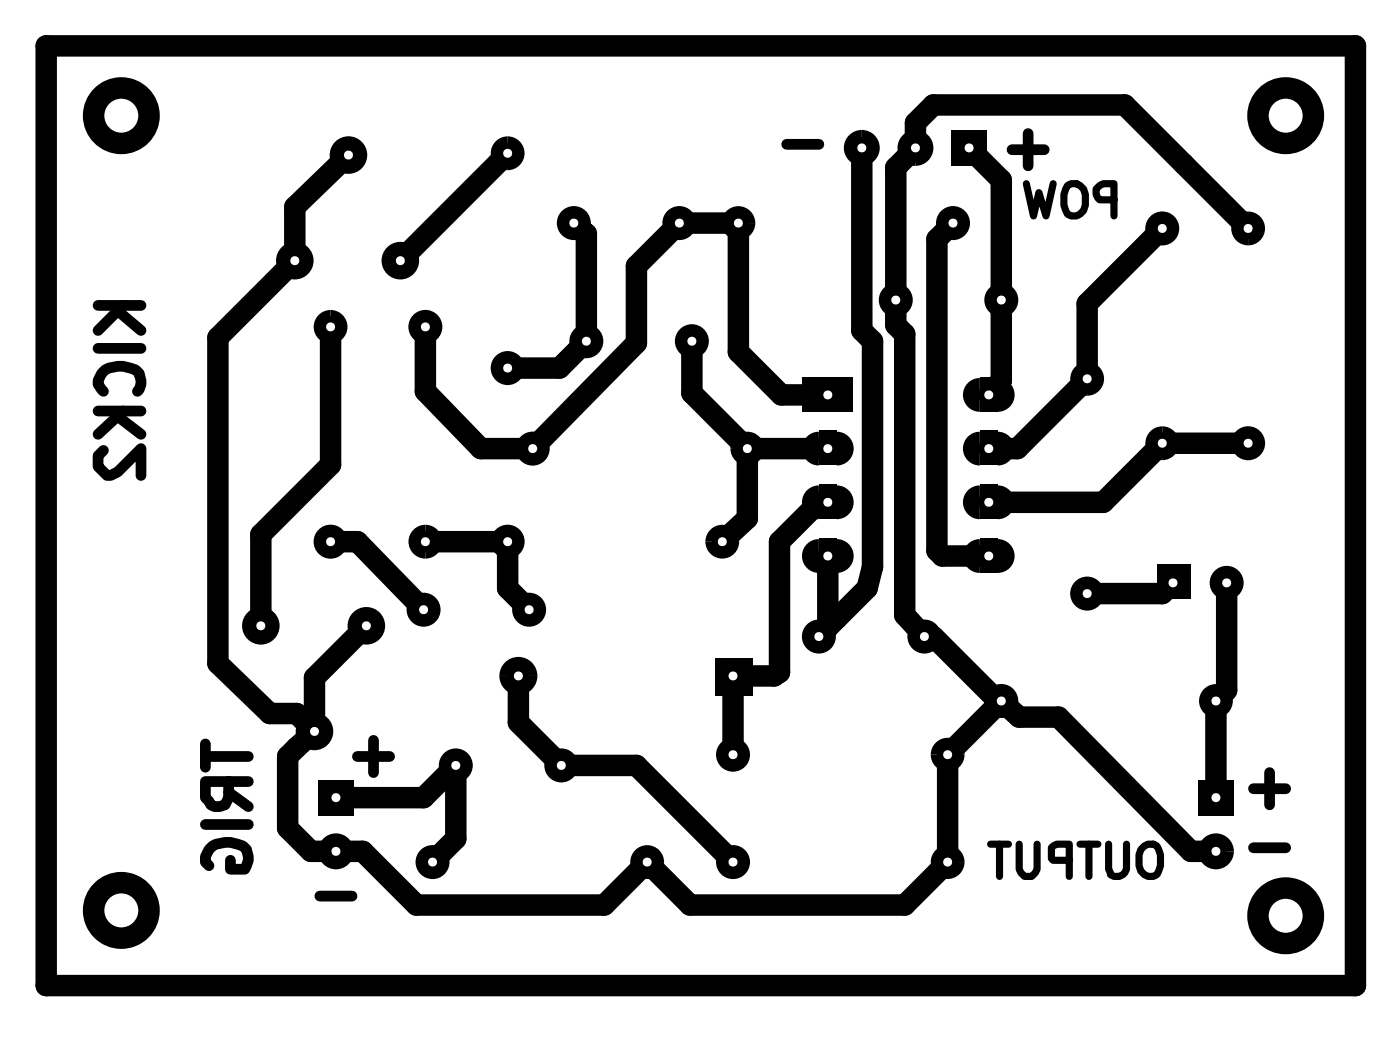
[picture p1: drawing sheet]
<svg xmlns="http://www.w3.org/2000/svg" width="66mm" height="49mm" viewBox="0 0 66 49" stroke-linecap="round" stroke-linejoin="round" font-family="sans-serif">
<g fill="none" stroke="#000" stroke-width=".51">
<path d="M4.6 14.4h2.1M4.6 16.5h2.1M4.6 19.4h2.1M4.9 18.5l-.3-.3a.92 .92 0 0 1 1.2-.9 .74 .74 0 0 1 .9 .9l-.2 .3M5.6 14.7l1.1 .9M5.6 19.7l1.1 .8M5.8 14.4l-1.2 1.2M5.8 19.4l-1.2 1.1M37.2 6.8h1.6M47.9 7.1h1.5M48.7 6.3v1.5M4.9 21.3l-.3 .3v.5l.5 .4h.1l.4-.2 1.1-1.1v1.3"/>
<path d="M9.7 35.2v1.1M9.7 35.8h2.1M9.7 39h2.1M10.8 37v.7l-.1 .4a.48 .48 0 0 1-.8-.2l-.2-.2v-.7h2.1M10.8 37.5l1 .7M16.9 35.8h1.5M17.7 35v1.5M59.3 37.3h1.6M60.1 36.5v1.6M10.9 40.7v.4h.7a.78 .78 0 0 0 .1-.8 .78 .78 0 0 0-.8-.5 .92 .92 0 0 0-1.2 1l.2 .1M15.1 42.4h1.6M59.3 40.1h1.6"/>
</g>
<g fill="none" stroke="#000" stroke-width="1">
<path d="M2.2 2.2h62v44.4h-62zM15.6 15.5v6.5l-3.3 3.3v4.3M16.5 7.3l-2.5 2.5v2.5l-3.7 3.7v15.4l2.5 2.4h1.2l.9 .8M20.1 15.5v3l2.7 2.7h2.4l4.9-5v-3.6l2.1-2h2.8v6l2 2.1h2.2M24 7.3l-5 5M27.2 10.6l.6 .5v5M27.8 16.1l-1.3 1.3h-2.5M32.8 16.1v2.5l2.6 2.6M40.8 7v8.6l.5 .5v10.7l-.3 1-2.2 2.3M45.1 10.6l-.7 .7v14.7l.2 .3h2.2M45.9 7l1.5 1.5v9.5l-.6 .7M55 10.8l-3.5 3.6v3.5l-3.3 3.3h-1.4"/>
<path d="M59.1 10.8l-5.9-5.8h-9l-.9 .8v1.2l-.9 .9v7.5l.4 .4v13.3l1 1M15.6 25.6h1.3l3.2 3.2M15.9 37.7h4.2l1.5-1.5v3.5l-1.1 1.1M17.3 29.6l-2.4 2.5v2.5M20.1 25.6h3.9v2.2l1 1M24.5 32v2.2l2.1 2h3.5l4.6 4.6M35.4 21.2v3.3l-1.2 1.1M35.4 21.2h3.8M39.2 23.8h-.4l-1.9 1.8v6.2l-.3 .2h-1.9v3.7M39.2 26.3v3.4M44.2 30.1l3 3.1h.2M47.4 33.2l-2.5 2.5v5.1l-2.1 2h-10.1l-2.1-2-2 2h-8.9l-2.5-2.5h-2.5l-1.1-1.1v-3.4l1.3-1.2"/>
<path d="M47.4 33.2l.8 .7h1.9l6.3 6.4h1.2M55.5 27.6l-.5 .5h-3.5M58.1 27.6v5.1l-.5 .5v4.5M59.1 21h-4.1l-2.8 2.8h-5.4"/>
<circle cx="5.7" cy="5.5" r="1.31"/>
<circle cx="60.9" cy="5.5" r="1.31"/>
<circle cx="5.7" cy="43.1" r="1.31"/>
<circle cx="60.9" cy="43.3" r="1.31"/>
</g>
<path d="M48.6 8.7l.3 1.5 .3-1.1 .3 1.1 .4-1.5M50.5 8.8a.54 .54 0 0 1 .9 .4v.5a.51 .51 0 0 1-.5 .5 .51 .51 0 0 1-.5-.5v-.5zM52.7 9.5h-.6l-.2-.3v-.3l.3-.2h.5v1.5M46.9 39.9h.8M47.3 39.9v1.6M48.2 39.9v1.2l.3 .4h.3l.3-.4v-1.2M51.1 39.9h.9M51.5 39.9v1.6M52.5 39.9v1.2l.1 .3a.48 .48 0 0 0 .7-.3v-1.2M50.6 40.7h-.7l-.1-.1v-.5l.2-.2h.6v1.6M54 40.2a.49 .49 0 0 1 .6-.3 .49 .49 0 0 1 .3 .5v.5l-.1 .5a.54 .54 0 0 1-.9-.5z" fill="none" stroke="#000" stroke-width=".34"/>
<g fill="#000">
<path d="M15.1 14.9l.2-.2h.3v1.6a.8 .8 0 0 1-.7-.5 .8 .8 0 0 1 .2-.9zM15.6 14.7a.8 .8 0 0 1 .8 .8 .8 .8 0 0 1-.8 .8zM23.5 6.7l.2-.2h.3v1.6a.8 .8 0 0 1-.7-.5 .8 .8 0 0 1 .2-.9zM24 6.5a.8 .8 0 0 1 .8 .8 .8 .8 0 0 1-.8 .8zM34.2 10.6h1.6a.8 .8 0 0 1-.8 .8 .8 .8 0 0 1-.8-.8zM34.4 10a.8 .8 0 0 1 .9-.2 .8 .8 0 0 1 .5 .8h-1.6v-.4zM38 17.8h2.4v1.6h-2.4zM40.8 6.1a.85 .85 0 0 1 .8 .9 .85 .85 0 0 1-.8 .8zM40.2 6.4l.3-.2 .3-.1v1.7a.85 .85 0 0 1-.8-.5 .85 .85 0 0 1 .2-.9zM43.3 6.1a.85 .85 0 0 1 .9 .9 .85 .85 0 0 1-.9 .8zM42.7 6.4l.3-.2 .3-.1v1.7a.85 .85 0 0 1-.8-.5 .85 .85 0 0 1 .2-.9zM45.8 18.1l.3-.2h.3v1.6a.8 .8 0 0 1-.8-.5 .8 .8 0 0 1 .2-.9z"/>
<path d="M46.4 17.8h.8v1.6h-.8zM45 6.1h1.7v1.7h-1.7zM47.2 17.9a.8 .8 0 0 1 .8 .8 .8 .8 0 0 1-.8 .8zM50.9 17.4l.3-.2 .3-.1v1.6a.8 .8 0 0 1-.8-.5 .8 .8 0 0 1 .2-.8zM51.5 17.1a.8 .8 0 0 1 .8 .8 .8 .8 0 0 1-.8 .8zM58.5 10.2l.3-.1 .3-.1v1.6a.8 .8 0 0 1-.8-.5 .8 .8 0 0 1 .2-.9zM59.1 10a.8 .8 0 0 1 .8 .8 .8 .8 0 0 1-.8 .8zM15.1 36.9h1.6v1.7h-1.6zM20.1 24.8a.8 .8 0 0 1 .8 .8 .8 .8 0 0 1-.8 .8zM19.6 25.1l.2-.2 .3-.1v1.6a.8 .8 0 0 1-.7-.5 .8 .8 0 0 1 .2-.8zM23.6 32h1.8a.9 .9 0 0 1-.9 .9 .9 .9 0 0 1-.9-.9zM23.9 31.3a.9 .9 0 0 1 1-.2 .9 .9 0 0 1 .5 .9h-1.8l.1-.4z"/>
<path d="M33.6 25.1a.8 .8 0 0 1 .9-.2 .8 .8 0 0 1 .5 .7h-1.6l.1-.3zM33.4 25.6h1.6a.8 .8 0 0 1-.8 .8 .8 .8 0 0 1-.8-.8zM34.8 20.7a.8 .8 0 0 1 .9-.2 .8 .8 0 0 1 .5 .7h-1.6v-.3zM34.6 21.2h1.6a.8 .8 0 0 1-.8 .8 .8 .8 0 0 1-.8-.8zM33.9 31.1h1.7v1.8h-1.7zM38.2 25.7l.3-.1 .3-.1v1.6a.8 .8 0 0 1-.8-.5 .8 .8 0 0 1 .2-.9zM38.8 25.5h.8v1.6h-.8zM38.2 20.7l.3-.2 .3-.1v1.6a.8 .8 0 0 1-.8-.5 .8 .8 0 0 1 .2-.8zM38.8 20.4h.8v1.6h-.8zM38.2 23.2l.3-.2h.3v1.6a.8 .8 0 0 1-.8-.5 .8 .8 0 0 1 .2-.9zM38.8 22.9h.8v1.6h-.8zM39.6 25.5a.8 .8 0 0 1 .8 .8 .8 .8 0 0 1-.8 .8z"/>
<path d="M39.6 20.4a.8 .8 0 0 1 .8 .8 .8 .8 0 0 1-.8 .8zM39.6 23a.8 .8 0 0 1 .8 .8 .8 .8 0 0 1-.8 .8zM44.3 35.1a.8 .8 0 0 1 .9-.1 .8 .8 0 0 1 .5 .7h-1.6v-.3zM44.1 35.7h1.6a.8 .8 0 0 1-.8 .8 .8 .8 0 0 1-.8-.8zM45.8 20.7l.3-.2 .3-.1v1.6a.8 .8 0 0 1-.8-.5 .8 .8 0 0 1 .2-.8zM46.4 20.4h.8v1.6h-.8zM45.8 23.2l.3-.2h.3v1.6a.8 .8 0 0 1-.8-.5 .8 .8 0 0 1 .2-.9zM46.4 22.9h.8v1.6h-.8zM45.8 25.7l.3-.1 .3-.1v1.6a.8 .8 0 0 1-.8-.5 .8 .8 0 0 1 .2-.9zM46.4 25.5h.8v1.6h-.8zM47.2 20.4a.8 .8 0 0 1 .8 .8 .8 .8 0 0 1-.8 .8zM47.2 23a.8 .8 0 0 1 .8 .8 .8 .8 0 0 1-.8 .8z"/>
<path d="M47.2 25.5a.8 .8 0 0 1 .8 .8 .8 .8 0 0 1-.8 .8zM54.8 26.7h1.6v1.6h-1.6zM55 20.2a.8 .8 0 0 1 .8 .8 .8 .8 0 0 1-.8 .8zM54.5 20.4l.2-.2h.3v1.6a.8 .8 0 0 1-.7-.5 .8 .8 0 0 1 .2-.9zM56.7 36.9h1.7v1.7h-1.7zM57 32.6a.8 .8 0 0 1 .9-.2 .8 .8 0 0 1 .5 .8h-1.6v-.4zM56.8 33.2h1.6a.8 .8 0 0 1-.8 .8 .8 .8 0 0 1-.8-.8zM15.3 39.7a.85 .85 0 0 1 .9-.2 .85 .85 0 0 1 .6 .8h-1.7v-.4zM15.1 40.3h1.7a.85 .85 0 0 1-.9 .8 .85 .85 0 0 1-.8-.8zM30.1 40.2a.8 .8 0 0 1 .8-.2 .8 .8 0 0 1 .5 .8h-1.6l.1-.3zM29.8 40.8h1.6a.8 .8 0 0 1-.8 .8 .8 .8 0 0 1-.8-.8zM44.3 40.2a.8 .8 0 0 1 .9-.2 .8 .8 0 0 1 .5 .8h-1.6v-.3z"/>
<path d="M44.1 40.8h1.6a.8 .8 0 0 1-.8 .8 .8 .8 0 0 1-.8-.8zM57 39.7a.85 .85 0 0 1 .9-.2 .85 .85 0 0 1 .5 .8h-1.7l.1-.4zM56.7 40.3h1.7a.85 .85 0 0 1-.8 .8 .85 .85 0 0 1-.9-.8z"/>
<circle cx="14" cy="12.3" r=".89"/>
<circle cx="16.5" cy="7.3" r=".89"/>
<circle cx="19" cy="12.3" r=".89"/>
<circle cx="20.1" cy="15.5" r=".8"/>
<circle cx="24" cy="17.4" r=".8"/>
<circle cx="27.2" cy="10.6" r=".8"/>
<circle cx="27.8" cy="16.1" r=".8"/>
<circle cx="32.2" cy="10.6" r=".8"/>
<circle cx="32.8" cy="16.1" r=".8"/>
<circle cx="42.4" cy="14.2" r=".8"/>
<circle cx="45.1" cy="10.6" r=".8"/>
<circle cx="47.4" cy="14.2" r=".8"/>
<circle cx="55" cy="10.8" r=".8"/>
<circle cx="12.3" cy="29.6" r=".89"/>
<circle cx="14.9" cy="34.6" r=".89"/>
<circle cx="15.6" cy="25.6" r=".8"/>
<circle cx="17.3" cy="29.6" r=".89"/>
<circle cx="20.1" cy="28.8" r=".8"/>
<circle cx="21.6" cy="36.2" r=".8"/>
<circle cx="24" cy="25.6" r=".8"/>
<circle cx="25" cy="28.8" r=".8"/>
<circle cx="25.2" cy="21.2" r=".8"/>
<circle cx="26.6" cy="36.2" r=".8"/>
<circle cx="34.7" cy="35.7" r=".8"/>
<circle cx="38.8" cy="30.1" r=".8"/>
<circle cx="43.8" cy="30.1" r=".8"/>
<circle cx="47.4" cy="33.2" r=".8"/>
<circle cx="51.5" cy="28.1" r=".8"/>
<circle cx="58.1" cy="27.6" r=".8"/>
<circle cx="59.1" cy="21" r=".8"/>
<circle cx="20.5" cy="40.8" r=".8"/>
<circle cx="34.7" cy="40.8" r=".8"/>
</g>
<g fill="#fff">
<path d="M34.9 10.4h.2l.1 .2-.1 .1h-.2l-.2-.1z"/>
<path d="M42.3 14h.2l.1 .2-.1 .2h-.2l-.1-.2z"/>
<path d="M40.7 6.8h.2l.1 .2-.1 .2h-.2l-.1-.2z"/>
<path d="M43.2 6.8h.2l.1 .2-.1 .2h-.2l-.1-.2z"/>
<path d="M45.8 6.8h.2l.1 .2-.1 .2h-.2l-.1-.2z"/>
<path d="M45 10.4h.2l.1 .2-.1 .1h-.2l-.1-.1z"/>
<path d="M51.4 27.9h.2l.1 .2-.1 .2h-.2l-.1-.2z"/>
<path d="M58 27.4h.2l.1 .2-.1 .2h-.2l-.1-.2z"/>
<path d="M57.5 37.5h.2l.1 .2-.1 .2h-.2l-.2-.2z"/>
<path d="M57.5 40.1h.2l.1 .2-.1 .2h-.2l-.2-.2z"/>
<path d="M57.5 33h.2l.1 .2-.1 .1h-.2l-.2-.1z"/>
<path d="M55.4 27.4h.2l.1 .2-.1 .2h-.2l-.1-.2z"/>
<path d="M59 10.6h.2l.1 .2-.1 .2h-.2l-.1-.2z"/>
<path d="M59 20.8h.2l.1 .2-.1 .2h-.2l-.1-.2z"/>
<path d="M54.9 20.8h.2l.1 .2-.1 .2h-.2l-.1-.2z"/>
<path d="M54.9 10.6h.2l.1 .2-.1 .2h-.2l-.1-.2z"/>
<path d="M51.4 17.7h.2l.1 .2-.1 .2h-.2l-.1-.2z"/>
<path d="M46.7 21h.2l.1 .2-.1 .2h-.2l-.1-.2z"/>
<path d="M46.7 18.5h.2l.1 .2-.1 .2h-.2l-.1-.2z"/>
<path d="M47.3 14h.2l.1 .2-.1 .2h-.2l-.1-.2z"/>
<path d="M44.8 35.5h.2l.1 .2-.1 .2h-.2l-.2-.2z"/>
<path d="M34.6 35.5h.2l.1 .2-.1 .2h-.2l-.1-.2z"/>
<path d="M44.8 40.6h.2l.1 .2-.1 .2h-.2l-.2-.2z"/>
<path d="M34.6 40.6h.2l.1 .2-.1 .2h-.2l-.1-.2z"/>
<path d="M34.6 31.8h.2l.1 .2-.1 .2h-.2l-.1-.2z"/>
<path d="M47.3 33h.2l.1 .2-.1 .1h-.2l-.1-.1z"/>
<path d="M38.7 29.9h.2l.1 .2-.1 .2h-.2l-.1-.2z"/>
<path d="M46.7 23.6h.2l.1 .2-.1 .1h-.2l-.1-.1z"/>
<path d="M39.1 26.1h.2l.1 .2-.1 .2h-.2l-.1-.2z"/>
<path d="M43.7 29.9h.2l.1 .2-.1 .2h-.2l-.2-.2z"/>
<path d="M46.7 26.1h.2l.1 .2-.1 .2h-.2l-.1-.2z"/>
<path d="M35.3 21h.2l.1 .2-.1 .2h-.2l-.1-.2z"/>
<path d="M39.1 21h.2l.1 .2-.1 .2h-.2l-.1-.2z"/>
<path d="M39.1 23.6h.2l.1 .2-.1 .1h-.2l-.1-.1z"/>
<path d="M34.1 25.4h.2l.1 .2-.1 .2h-.2l-.1-.2z"/>
<path d="M39.1 18.5h.2l.1 .2-.1 .2h-.2l-.1-.2z"/>
<path d="M15.8 40.1h.2l.1 .2-.1 .2h-.2l-.1-.2z"/>
<path d="M15.8 37.5h.2l.1 .2-.1 .2h-.2l-.1-.2z"/>
<path d="M12.2 29.4h.2l.2 .2-.2 .2h-.2l-.1-.2z"/>
<path d="M14.8 34.4h.2l.1 .2-.1 .2h-.2l-.1-.2z"/>
<path d="M17.2 29.4h.2l.2 .2-.2 .2h-.2l-.1-.2z"/>
<path d="M20 25.4h.2l.1 .2-.1 .2h-.2l-.1-.2z"/>
<path d="M20 15.3h.2l.1 .2-.1 .2h-.2l-.1-.2z"/>
<path d="M15.5 25.4h.3l.1 .2-.1 .2h-.3l-.1-.2z"/>
<path d="M25.1 21h.2l.1 .2-.1 .2h-.2l-.1-.2z"/>
<path d="M27.7 16h.2l.1 .1-.1 .2h-.2l-.2-.2z"/>
<path d="M23.9 17.2h.2l.1 .2-.1 .2h-.2l-.1-.2z"/>
<path d="M24.4 31.8h.2l.2 .2-.2 .2h-.2l-.1-.2z"/>
<path d="M20.4 40.6h.2l.1 .2-.1 .2h-.2l-.1-.2z"/>
<path d="M21.5 36h.2l.1 .2-.1 .2h-.2l-.1-.2z"/>
<path d="M26.5 36h.2l.1 .2-.1 .2h-.2l-.1-.2z"/>
<path d="M19.9 28.7h.3l.1 .1-.1 .2h-.3l-.1-.2z"/>
<path d="M23.9 25.4h.2l.1 .2-.1 .2h-.2l-.1-.2z"/>
<path d="M30.5 40.6h.2l.1 .2-.1 .2h-.2l-.1-.2z"/>
<path d="M24.9 28.7h.2l.2 .1-.2 .2h-.2l-.1-.2z"/>
<path d="M15.5 15.3h.3l.1 .2-.1 .2h-.3l-.1-.2z"/>
<path d="M13.9 12.1h.2l.1 .2-.1 .2h-.2l-.2-.2z"/>
<path d="M18.8 12.1h.3l.1 .2-.1 .2h-.3l-.1-.2z"/>
<path d="M16.4 7.1h.2l.1 .2-.1 .2h-.2l-.1-.2z"/>
<path d="M32.1 10.4h.2l.1 .2-.1 .1h-.2l-.2-.1z"/>
<path d="M27.1 10.4h.2l.1 .2-.1 .1h-.2l-.1-.1z"/>
<path d="M32.6 16h.3l.1 .1-.1 .2h-.3l-.1-.2z"/>
<path d="M23.9 7.1h.2l.1 .2-.1 .1h-.2l-.1-.1z"/>
</g>
</svg>
